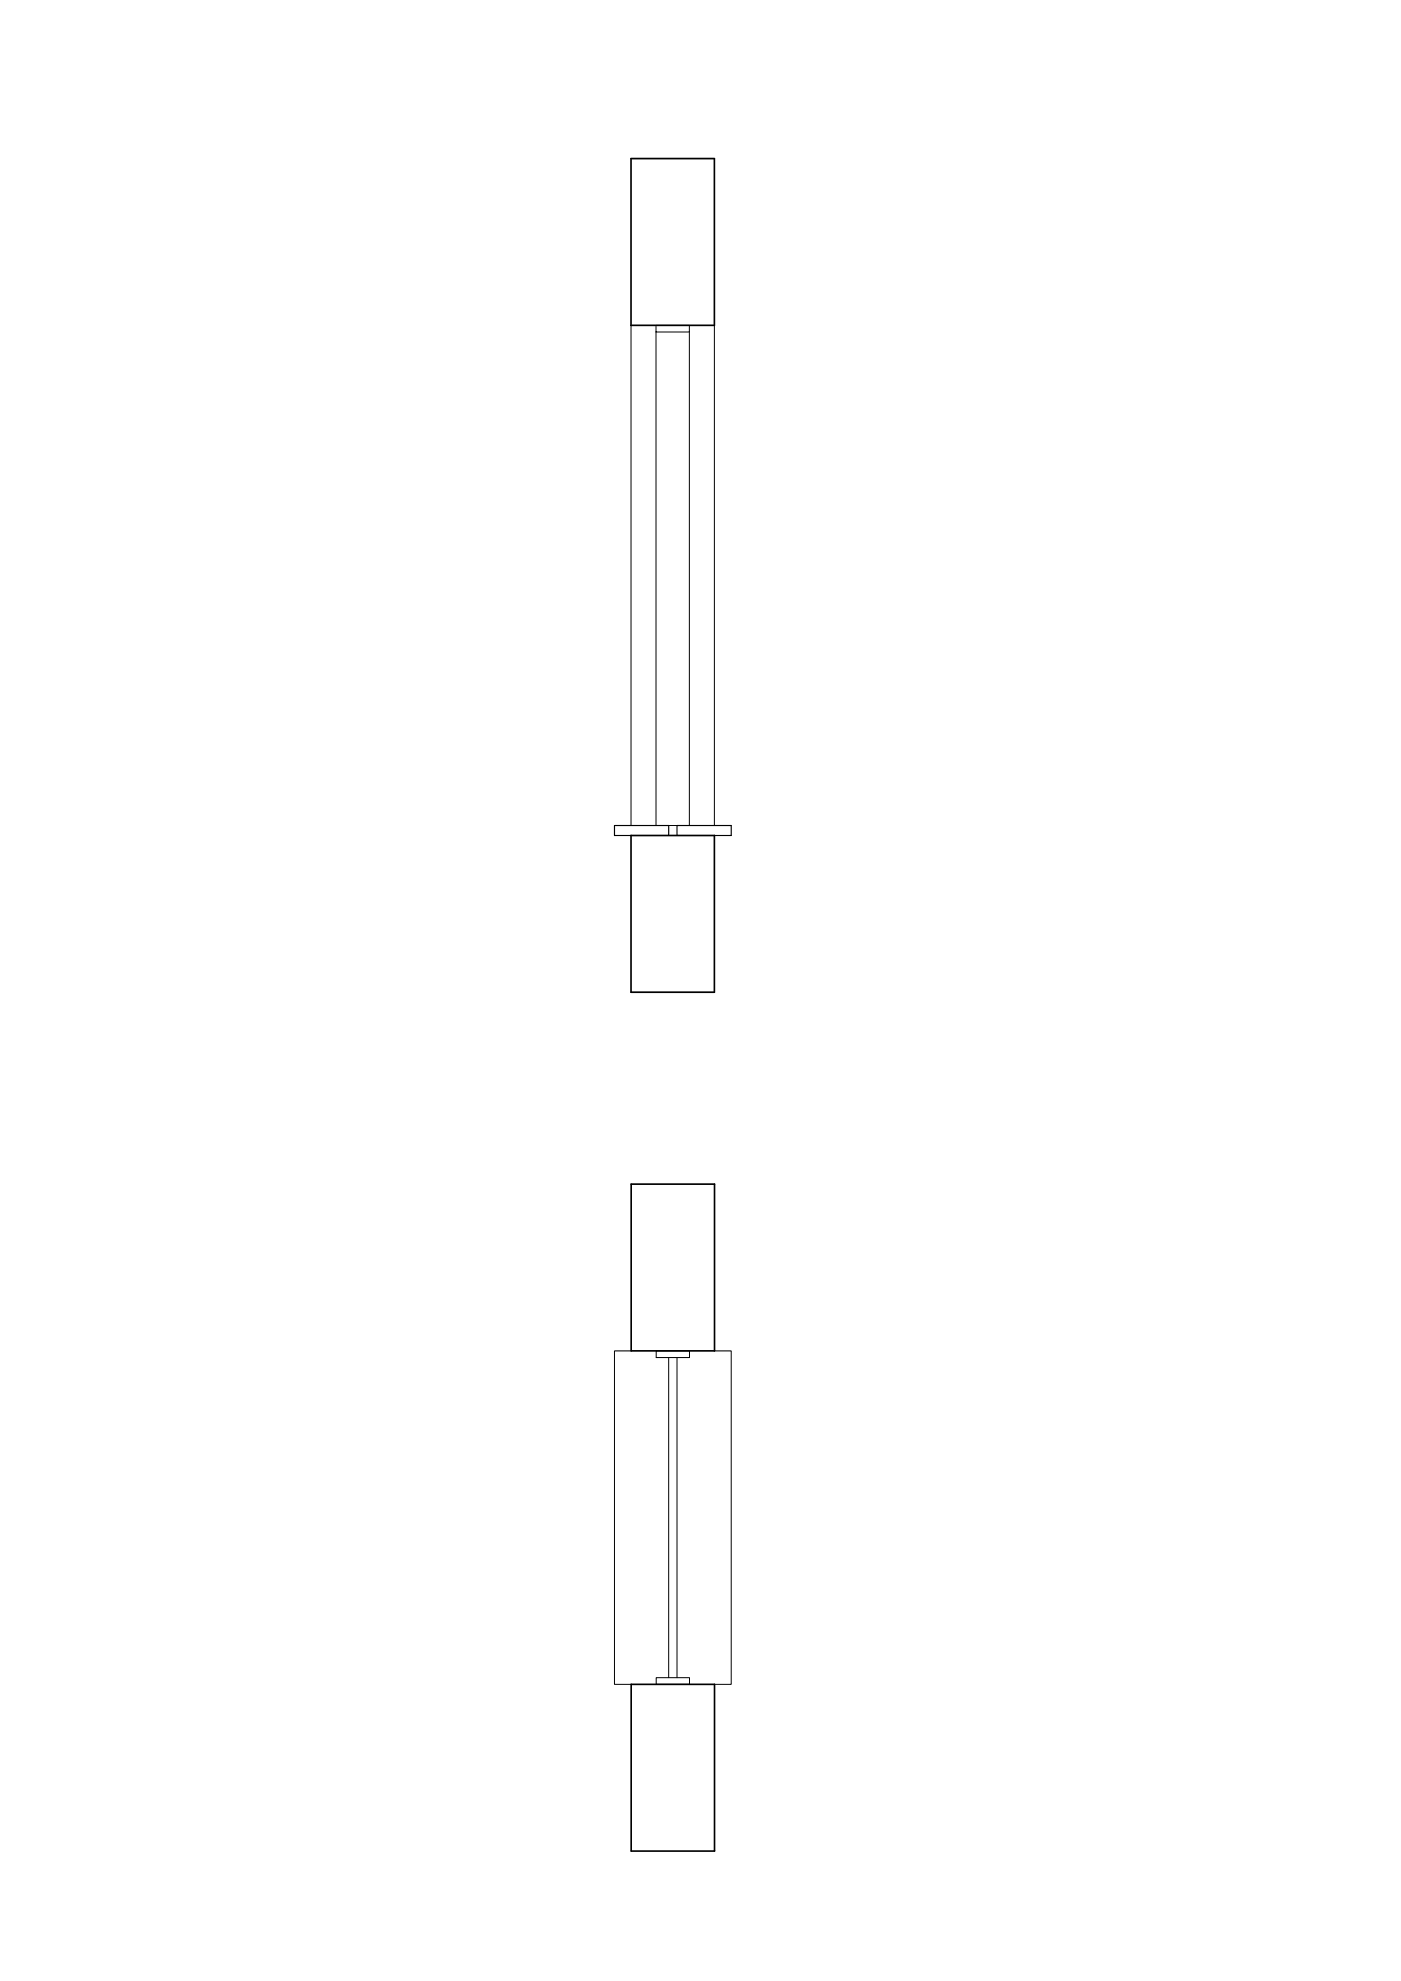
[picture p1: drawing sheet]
<svg xmlns="http://www.w3.org/2000/svg" width="420mm" height="594mm" viewBox="0 0 420 594" stroke-linecap="round" stroke-linejoin="round" font-family="sans-serif">
<!-- layer: Layer1 -->
<path d="M189.2 47.6h25v50h-25zM189.2 250.6h25v47h-25zM189.3 355.1h25v50h-25zM189.3 505.1h25v50h-25z" fill="none" stroke="#000" stroke-width=".5"/>
<!-- layer: proie -->
<path d="M189.2 97.6v150M196.7 99.6v148h10v-148M214.2 97.6v150M189.3 405.1h-5v100h5M200.5 407.1v96M203 407.1v96M214.3 405.1h5v100h-5" fill="none" stroke="#000" stroke-width=".3"/>
<!-- layer: Layer2 -->
<path d="M189.2 250.6h-4.9v-3h16.2v3M203 250.6v-3h16.3v3h-5.1" fill="none" stroke="#000" stroke-width=".35"/>
<!-- layer: tela -->
<path d="M196.7 97.6h10v2h-10zM196.8 405.1h10v2h-10zM196.8 503.1h10v2h-10z" fill="none" stroke="#000" stroke-width=".3"/>
</svg>
